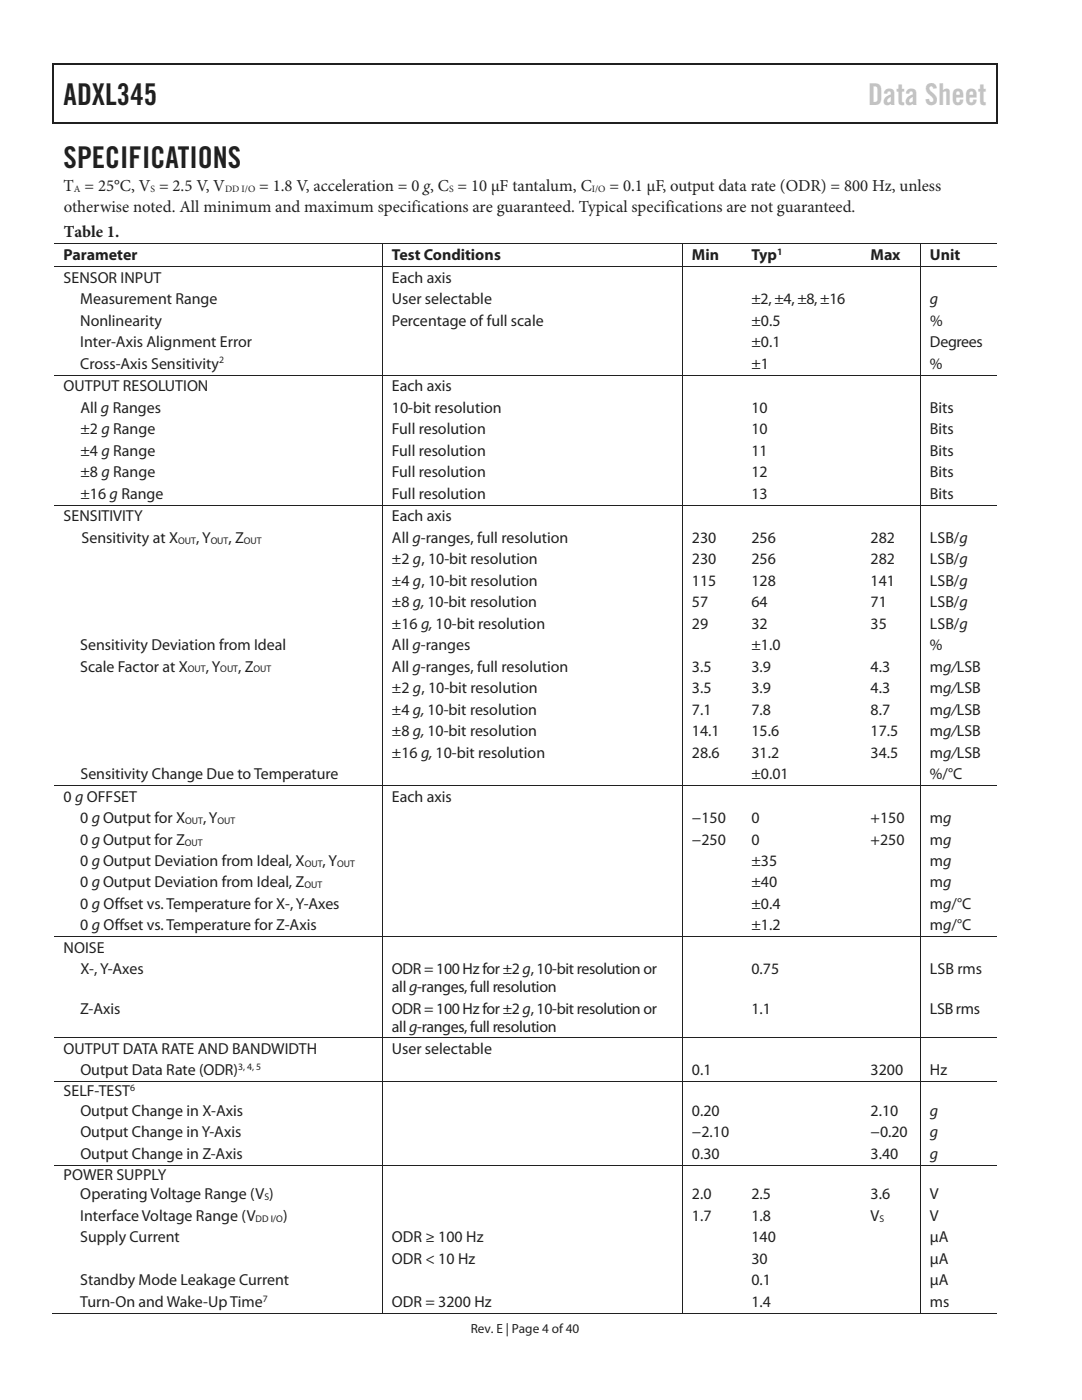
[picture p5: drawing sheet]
<svg xmlns="http://www.w3.org/2000/svg" width="216mm" height="279mm" viewBox="0 0 216 279" stroke-linecap="round" stroke-linejoin="round" font-family="sans-serif">
<defs><g id="words">
<g font-size="6" fill="#231f20">
<text x="12.7" y="21">ADXL345</text>
<text x="12.7" y="33.6">SPECIFICATIONS</text>
</g>
<text font-size="6" fill="#c1c2c4" x="173.2" y="21">Data Sheet</text>
<g font-size="3.3" fill="#231f20">
<text x="12.7" y="38.1">T = 25°C, V = 2.5 V, V</text>
<text x="51.7" y="38.1">= 1.8 V, acceleration = 0 g, C = 10 µF tantalum, C</text>
<text x="121.6" y="38.1">= 0.1 µF, output data rate (ODR) = 800 Hz, unless</text>
<text x="12.7" y="42.4">otherwise noted. All minimum and maximum specifications are guaranteed. Typical specifications are not guaranteed.</text>
<text x="12.7" y="47.4">Table 1.</text>
</g>
<g font-size="3.2" fill="#231f20">
<text x="12.7" y="51.9">Parameter</text>
<text x="78.2" y="51.9">Test Conditions</text>
<text x="138.1" y="51.9">Min</text>
<text x="149.9" y="51.9">Typ</text>
<text x="173.7" y="51.9">Max</text>
<text x="185.6" y="51.9">Unit</text>
<text x="12.7" y="56.4">SENSOR INPUT</text>
<text x="78.2" y="56.4">Each axis</text>
<text x="16" y="60.7">Measurement Range</text>
<text x="16" y="65">Nonlinearity</text>
<text x="78.2" y="65">Percentage of full scale</text>
<text x="78.2" y="60.7">User selectable</text>
<text x="149.9" y="60.7">±2, ±4, ±8, ±16</text>
<text x="149.9" y="65">±0.5</text>
<text x="185.6" y="60.7">g</text>
<text x="185.6" y="65">%</text>
<text x="16" y="69.3">Inter-Axis Alignment Error</text>
<text x="149.9" y="69.3">±0.1</text>
<text x="185.6" y="69.3">Degrees</text>
<text x="16" y="73.6">Cross-Axis Sensitivity</text>
<text x="149.9" y="73.6">±1</text>
<text x="185.6" y="73.6">%</text>
<text x="12.7" y="78.1">OUTPUT RESOLUTION</text>
<text x="16" y="82.4">All g Ranges</text>
<text x="78.2" y="78.1">Each axis</text>
<text x="78.2" y="82.4">10-bit resolution</text>
<text x="149.9" y="82.4">10</text>
<text x="185.6" y="82.4">Bits</text>
<text x="16" y="86.7">±2 g Range</text>
<text x="78.2" y="86.7">Full resolution</text>
<text x="149.9" y="86.7">10</text>
<text x="185.6" y="86.7">Bits</text>
<text x="16" y="91">±4 g Range</text>
<text x="16" y="95.3">±8 g Range</text>
<text x="78.2" y="95.3">Full resolution</text>
<text x="78.2" y="91">Full resolution</text>
<text x="149.9" y="91">11</text>
<text x="149.9" y="95.3">12</text>
<text x="185.6" y="91">Bits</text>
<text x="185.6" y="95.3">Bits</text>
<text x="16" y="99.5">±16 g Range</text>
<text x="78.2" y="99.5">Full resolution</text>
<text x="149.9" y="99.5">13</text>
<text x="185.6" y="99.5">Bits</text>
<text x="12.7" y="104">SENSITIVITY</text>
<text x="78.2" y="104">Each axis</text>
<text x="16.3" y="108.3">Sensitivity at X</text>
<text x="39.1" y="108.3">, Y</text>
<text x="45.6" y="108.3">, Z</text>
<text x="78.2" y="112.6">±2 g, 10-bit resolution</text>
<text x="78.2" y="108.3">All g-ranges, full resolution</text>
<text x="138.1" y="112.6">230</text>
<text x="138.1" y="108.3">230</text>
<text x="149.9" y="112.6">256</text>
<text x="149.9" y="108.3">256</text>
<text x="173.7" y="112.6">282</text>
<text x="173.7" y="108.3">282</text>
<text x="185.6" y="112.6">LSB/g</text>
<text x="185.6" y="108.3">LSB/g</text>
<text x="78.2" y="116.9">±4 g, 10-bit resolution</text>
<text x="138.1" y="116.9">115</text>
<text x="149.9" y="116.9">128</text>
<text x="173.7" y="116.9">141</text>
<text x="185.6" y="116.9">LSB/g</text>
<text x="78.2" y="121.2">±8 g,10-bit resolution</text>
<text x="78.2" y="125.5">±16 g,10-bit resolution</text>
<text x="138.1" y="121.2">57</text>
<text x="138.1" y="125.5">29</text>
<text x="149.9" y="121.2">64</text>
<text x="149.9" y="125.5">32</text>
<text x="173.7" y="121.2">71</text>
<text x="173.7" y="125.5">35</text>
<text x="185.6" y="121.2">LSB/g</text>
<text x="185.6" y="125.5">LSB/g</text>
<text x="16" y="129.8">Sensitivity Deviation from Ideal</text>
<text x="78.2" y="129.8">All g-ranges</text>
<text x="149.9" y="129.8">±1.0</text>
<text x="185.6" y="129.8">%</text>
<text x="16" y="134">Scale Factor at X</text>
<text x="41.1" y="134">, Y</text>
<text x="47.5" y="134">, Z</text>
<text x="78.2" y="134">All g-ranges, full resolution</text>
<text x="138.1" y="134">3.5</text>
<text x="149.9" y="134">3.9</text>
<text x="173.7" y="134">4.3</text>
<text x="185.6" y="134">mg/LSB</text>
<text x="78.2" y="138.3">±2 g, 10-bit resolution</text>
<text x="78.2" y="142.6">±4 g,10-bit resolution</text>
<text x="138.1" y="138.3">3.5</text>
<text x="138.1" y="142.6">7.1</text>
<text x="149.9" y="138.3">3.9</text>
<text x="149.9" y="142.6">7.8</text>
<text x="173.7" y="138.3">4.3</text>
<text x="173.7" y="142.6">8.7</text>
<text x="185.6" y="138.3">mg/LSB</text>
<text x="185.6" y="142.6">mg/LSB</text>
<text x="78.2" y="146.9">±8 g,10-bit resolution</text>
<text x="138.1" y="146.9">14.1</text>
<text x="149.9" y="146.9">15.6</text>
<text x="173.7" y="146.9">17.5</text>
<text x="185.6" y="146.9">mg/LSB</text>
<text x="16" y="155.5">Sensitivity Change Due to Temperature</text>
<text x="78.2" y="151.2">±16 g,10-bit resolution</text>
<text x="138.1" y="151.2">28.6</text>
<text x="149.9" y="151.2">31.2</text>
<text x="149.9" y="155.5">±0.01</text>
<text x="173.7" y="151.2">34.5</text>
<text x="185.6" y="151.2">mg/LSB</text>
<text x="185.6" y="155.5">%/°C</text>
<text x="12.7" y="160">0 g OFFSET</text>
<text x="78.2" y="160">Each axis</text>
<text x="16" y="164.3">0 g Output for X</text>
<text x="40.5" y="164.3">, Y</text>
<text x="138.1" y="164.3">−150</text>
<text x="149.9" y="164.3">0</text>
<text x="173.7" y="164.3">+150</text>
<text x="185.6" y="164.3">mg</text>
<text x="16" y="168.6">0 g Output for Z</text>
<text x="16" y="172.8">0 g Output Deviation from Ideal, X</text>
<text x="64.4" y="172.8">, Y</text>
<text x="138.1" y="168.6">−250</text>
<text x="149.9" y="172.8">±35</text>
<text x="149.9" y="168.6">0</text>
<text x="173.7" y="168.6">+250</text>
<text x="185.6" y="172.8">mg</text>
<text x="185.6" y="168.6">mg</text>
<text x="16" y="177.1">0 g Output Deviation from Ideal, Z</text>
<text x="149.9" y="177.1">±40</text>
<text x="185.6" y="177.1">mg</text>
<text x="16" y="181.3">0 g Offset vs. Temperature for X-, Y-Axes</text>
<text x="16" y="185.6">0 g Offset vs. Temperature for Z-Axis</text>
<text x="149.9" y="181.3">±0.4</text>
<text x="149.9" y="185.6">±1.2</text>
<text x="185.6" y="181.3">mg/°C</text>
<text x="185.6" y="185.6">mg/°C</text>
<text x="12.7" y="190.1">NOISE</text>
<text x="16" y="194.4">X-, Y-Axes</text>
<text x="78.2" y="198">all g-ranges, full resolution</text>
<text x="78.2" y="194.4">ODR = 100 Hz for ±2g, 10-bit resolution or</text>
<text x="149.9" y="194.4">0.75</text>
<text x="185.6" y="194.4">LSB rms</text>
<text x="16" y="202.3">Z-Axis</text>
<text x="78.2" y="202.3">ODR = 100 Hz for ±2g, 10-bit resolution or</text>
<text x="149.9" y="202.3">1.1</text>
<text x="185.6" y="202.3">LSB rms</text>
<text x="78.2" y="205.9">all g-ranges, full resolution</text>
<text x="12.7" y="210.3">OUTPUT DATA RATE AND BANDWIDTH</text>
<text x="16" y="214.6">Output Data Rate (ODR)</text>
<text x="78.2" y="210.3">User selectable</text>
<text x="138.1" y="214.6">0.1</text>
<text x="173.7" y="214.6">3200</text>
<text x="185.6" y="214.6">Hz</text>
<text x="12.7" y="218.8">SELF-TEST</text>
<text x="16" y="222.7">Output Change in X-Axis</text>
<text x="16" y="227">Output Change in Y-Axis</text>
<text x="138.1" y="227">−2.10</text>
<text x="138.1" y="222.7">0.20</text>
<text x="173.7" y="227">−0.20</text>
<text x="173.7" y="222.7">2.10</text>
<text x="185.6" y="227">g</text>
<text x="185.6" y="222.7">g</text>
<text x="16" y="231.3">Output Change in Z-Axis</text>
<text x="138.1" y="231.3">0.30</text>
<text x="173.7" y="231.3">3.40</text>
<text x="185.6" y="231.3">g</text>
<text x="12.7" y="235.4">POWER SUPPLY</text>
<text x="16" y="239.4">Operating Voltage Range (V )</text>
<text x="138.1" y="239.4">2.0</text>
<text x="149.9" y="239.4">2.5</text>
<text x="173.7" y="239.4">3.6</text>
<text x="185.6" y="239.4">V</text>
<text x="16" y="243.6">Interface Voltage Range (V</text>
<text x="56.5" y="243.6">)</text>
<text x="138.1" y="243.6">1.7</text>
<text x="149.9" y="243.6">1.8</text>
<text x="173.7" y="243.6">V</text>
<text x="185.6" y="243.6">V</text>
<text x="16" y="247.9">Supply Current</text>
<text x="78.2" y="247.9">ODR ≥ 100 Hz</text>
<text x="149.9" y="247.9">140</text>
<text x="185.6" y="247.9">µA</text>
<text x="16" y="256.5">Standby Mode Leakage Current</text>
<text x="78.2" y="252.2">ODR &lt; 10 Hz</text>
<text x="149.9" y="256.5">0.1</text>
<text x="149.9" y="252.2">30</text>
<text x="185.6" y="252.2">µA</text>
<text x="185.6" y="256.5">µA</text>
<text x="16" y="260.8">Turn-On and Wake-Up Time</text>
<text x="78.2" y="260.8">ODR = 3200 Hz</text>
<text x="149.9" y="260.8">1.4</text>
<text x="185.6" y="260.8">ms</text>
</g>
<text font-size="2.6" fill="#231f20" x="93.9" y="266">Rev. E | Page 4 of 40</text>
<g font-size="1.9" fill="#231f20">
<text x="14.8" y="38.3">A</text>
<text x="30" y="38.3">S</text>
<text x="44.9" y="38.3">DD I/O</text>
<text x="89.6" y="38.3">S</text>
<text x="118.1" y="38.3">I/O</text>
<text x="155.1" y="50.9">1</text>
<text x="43.7" y="72.5">2</text>
<text x="35.6" y="108.5">OUT</text>
<text x="42" y="108.5">OUT</text>
<text x="48.7" y="108.5">OUT</text>
<text x="37.5" y="134.2">OUT</text>
<text x="44" y="134.2">OUT</text>
<text x="50.6" y="134.2">OUT</text>
<text x="36.9" y="164.4">OUT</text>
<text x="43.4" y="164.4">OUT</text>
<text x="36.9" y="168.7">OUT</text>
<text x="60.8" y="173">OUT</text>
<text x="67.3" y="173">OUT</text>
<text x="60.7" y="177.2">OUT</text>
<text x="47.5" y="213.6">3, 4, 5</text>
<text x="26" y="217.7">6</text>
<text x="52.7" y="239.5">S</text>
<text x="51" y="243.8">DD I/O</text>
<text x="175.5" y="243.8">S</text>
<text x="52.5" y="259.8">7</text>
</g>
</g></defs>
<g fill="#231f20">
<path d="M10.5 12.7h.3v1h-.3z"/>
<path d="M10.5 12.7h.3v.3h-.3z"/>
</g>
<path d="M10.8 12.8h122.5" fill="none" stroke="#231f20" stroke-width=".25"/>
<path d="M133.3 12.7h.3v.3h-.3z" fill="#231f20"/>
<path d="M133.6 12.8h65.2" fill="none" stroke="#231f20" stroke-width=".25"/>
<g fill="#231f20">
<path d="M198.8 12.7h.2v1h-.2z"/>
<path d="M198.8 12.7h.2v.3h-.2z"/>
</g>
<path d="M10.7 13.7v10.7" fill="none" stroke="#231f20" stroke-width=".25"/>
<path d="M10.5 24.4h.3v.3h-.3z" fill="#231f20"/>
<path d="M10.8 24.5h122.5" fill="none" stroke="#231f20" stroke-width=".25"/>
<path d="M133.1 24.4h.2v.3h-.2z" fill="#231f20"/>
<path d="M198.9 13.7v10.7M133.3 24.5h65.5" fill="none" stroke="#231f20" stroke-width=".25"/>
<path d="M198.8 24.4h.2v.3h-.2z" fill="#231f20"/>
<path d="M10.8 48.7h65.4" fill="none" stroke="#231f20" stroke-width=".2"/>
<path d="M76.2 48.6h.2v.2h-.2z" fill="#231f20"/>
<path d="M76.4 48.7h59.7" fill="none" stroke="#231f20" stroke-width=".2"/>
<path d="M136.1 48.6h.1v.2h-.1z" fill="#231f20"/>
<path d="M136.2 48.7h11.8" fill="none" stroke="#231f20" stroke-width=".2"/>
<path d="M148 48.6h.2v.2h-.2z" fill="#231f20"/>
<path d="M148.2 48.7h23.6" fill="none" stroke="#231f20" stroke-width=".2"/>
<path d="M171.8 48.6h.2v.2h-.2z" fill="#231f20"/>
<path d="M172 48.7h11.6" fill="none" stroke="#231f20" stroke-width=".2"/>
<path d="M183.6 48.6h.2v.2h-.2z" fill="#231f20"/>
<path d="M10.8 53.2h65.4M76.3 48.8v4.3M136.2 48.8v4.3M183.7 48.8v4.3M183.8 48.7h15" fill="none" stroke="#231f20" stroke-width=".2"/>
<path d="M76.2 53.1h.2v.2h-.2z" fill="#231f20"/>
<path d="M76.4 53.2h59.7" fill="none" stroke="#231f20" stroke-width=".2"/>
<path d="M136.1 53.1h.1v.2h-.1z" fill="#231f20"/>
<path d="M136.2 53.2h11.8" fill="none" stroke="#231f20" stroke-width=".2"/>
<path d="M148 53.1h.2v.2h-.2z" fill="#231f20"/>
<path d="M148.2 53.2h23.6" fill="none" stroke="#231f20" stroke-width=".2"/>
<path d="M171.8 53.1h.2v.2h-.2z" fill="#231f20"/>
<path d="M172 53.2h11.6" fill="none" stroke="#231f20" stroke-width=".2"/>
<path d="M183.6 53.1h.2v.2h-.2z" fill="#231f20"/>
<path d="M76.3 53.3v21.5M136.2 53.3v21.5M183.7 53.3v21.5M183.8 53.2h15M10.8 74.9h65.4" fill="none" stroke="#231f20" stroke-width=".2"/>
<path d="M76.2 74.8h.2v.2h-.2z" fill="#231f20"/>
<path d="M76.4 74.9h59.7" fill="none" stroke="#231f20" stroke-width=".2"/>
<path d="M136.1 74.8h.1v.2h-.1z" fill="#231f20"/>
<path d="M136.2 74.9h11.8" fill="none" stroke="#231f20" stroke-width=".2"/>
<path d="M148 74.8h.2v.2h-.2z" fill="#231f20"/>
<path d="M148.2 74.9h23.6" fill="none" stroke="#231f20" stroke-width=".2"/>
<path d="M171.8 74.8h.2v.2h-.2z" fill="#231f20"/>
<path d="M172 74.9h11.6" fill="none" stroke="#231f20" stroke-width=".2"/>
<path d="M183.6 74.8h.2v.2h-.2z" fill="#231f20"/>
<path d="M76.3 75v25.7M136.2 75v25.7M183.7 75v25.7M183.8 74.9h15M10.8 100.8h65.4" fill="none" stroke="#231f20" stroke-width=".2"/>
<path d="M76.2 100.7h.2v.2h-.2z" fill="#231f20"/>
<path d="M76.4 100.8h59.7" fill="none" stroke="#231f20" stroke-width=".2"/>
<path d="M136.1 100.7h.1v.2h-.1z" fill="#231f20"/>
<path d="M136.2 100.8h11.8" fill="none" stroke="#231f20" stroke-width=".2"/>
<path d="M148 100.7h.2v.2h-.2z" fill="#231f20"/>
<path d="M148.2 100.8h23.6" fill="none" stroke="#231f20" stroke-width=".2"/>
<path d="M171.8 100.7h.2v.2h-.2z" fill="#231f20"/>
<path d="M172 100.8h11.6" fill="none" stroke="#231f20" stroke-width=".2"/>
<path d="M183.6 100.7h.2v.2h-.2z" fill="#231f20"/>
<path d="M76.3 100.9v55.8M136.2 100.9v55.8M183.7 100.9v55.8M183.8 100.8h15M10.8 156.8h65.4" fill="none" stroke="#231f20" stroke-width=".2"/>
<path d="M76.2 156.7h.2v.2h-.2z" fill="#231f20"/>
<path d="M76.4 156.8h59.7" fill="none" stroke="#231f20" stroke-width=".2"/>
<path d="M136.1 156.7h.1v.2h-.1z" fill="#231f20"/>
<path d="M136.2 156.8h11.8" fill="none" stroke="#231f20" stroke-width=".2"/>
<path d="M148 156.7h.2v.2h-.2z" fill="#231f20"/>
<path d="M148.2 156.8h23.6" fill="none" stroke="#231f20" stroke-width=".2"/>
<path d="M171.8 156.7h.2v.2h-.2z" fill="#231f20"/>
<path d="M172 156.8h11.6" fill="none" stroke="#231f20" stroke-width=".2"/>
<path d="M183.6 156.7h.2v.2h-.2z" fill="#231f20"/>
<path d="M76.3 156.9v29.9M136.2 156.9v29.9M183.7 156.9v29.9M183.8 156.8h15M10.8 186.9h65.4" fill="none" stroke="#231f20" stroke-width=".2"/>
<path d="M76.2 186.8h.2v.2h-.2z" fill="#231f20"/>
<path d="M76.4 186.9h59.7" fill="none" stroke="#231f20" stroke-width=".2"/>
<path d="M136.1 186.8h.1v.2h-.1z" fill="#231f20"/>
<path d="M136.2 186.9h11.8" fill="none" stroke="#231f20" stroke-width=".2"/>
<path d="M148 186.8h.2v.2h-.2z" fill="#231f20"/>
<path d="M148.2 186.9h23.6" fill="none" stroke="#231f20" stroke-width=".2"/>
<path d="M171.8 186.8h.2v.2h-.2z" fill="#231f20"/>
<path d="M172 186.9h11.6" fill="none" stroke="#231f20" stroke-width=".2"/>
<path d="M183.6 186.8h.2v.2h-.2z" fill="#231f20"/>
<path d="M76.3 187v20.1M136.2 187v20.1M183.7 187v20.1M183.8 186.9h15M10.8 207.1h65.4" fill="none" stroke="#231f20" stroke-width=".2"/>
<path d="M76.2 207.1h.2v.1h-.2z" fill="#231f20"/>
<path d="M76.4 207.1h59.7" fill="none" stroke="#231f20" stroke-width=".2"/>
<path d="M136.1 207.1h.1v.1h-.1z" fill="#231f20"/>
<path d="M136.2 207.1h11.8" fill="none" stroke="#231f20" stroke-width=".2"/>
<path d="M148 207.1h.2v.1h-.2z" fill="#231f20"/>
<path d="M148.2 207.1h23.6" fill="none" stroke="#231f20" stroke-width=".2"/>
<path d="M171.8 207.1h.2v.1h-.2z" fill="#231f20"/>
<path d="M172 207.1h11.6" fill="none" stroke="#231f20" stroke-width=".2"/>
<path d="M183.6 207.1h.2v.1h-.2z" fill="#231f20"/>
<path d="M10.8 215.9h65.4M76.3 207.2v8.6M136.2 207.2v8.6M183.7 207.2v8.6M183.8 207.1h15" fill="none" stroke="#231f20" stroke-width=".2"/>
<path d="M76.2 215.8h.2v.2h-.2z" fill="#231f20"/>
<path d="M76.4 215.9h59.7" fill="none" stroke="#231f20" stroke-width=".2"/>
<path d="M136.1 215.8h.1v.2h-.1z" fill="#231f20"/>
<path d="M136.2 215.9h11.8" fill="none" stroke="#231f20" stroke-width=".2"/>
<path d="M148 215.8h.2v.2h-.2z" fill="#231f20"/>
<path d="M148.2 215.9h23.6" fill="none" stroke="#231f20" stroke-width=".2"/>
<path d="M171.8 215.8h.2v.2h-.2z" fill="#231f20"/>
<path d="M172 215.9h11.6" fill="none" stroke="#231f20" stroke-width=".2"/>
<path d="M183.6 215.8h.2v.2h-.2z" fill="#231f20"/>
<path d="M76.3 216v16.5M136.2 216v16.5M183.7 216v16.5M183.8 215.9h15M10.8 232.6h65.4" fill="none" stroke="#231f20" stroke-width=".2"/>
<path d="M76.2 232.5h.2v.1h-.2z" fill="#231f20"/>
<path d="M76.4 232.6h59.7" fill="none" stroke="#231f20" stroke-width=".2"/>
<path d="M136.1 232.5h.1v.1h-.1z" fill="#231f20"/>
<path d="M136.2 232.6h11.8" fill="none" stroke="#231f20" stroke-width=".2"/>
<path d="M148 232.5h.2v.1h-.2z" fill="#231f20"/>
<path d="M148.2 232.6h23.6" fill="none" stroke="#231f20" stroke-width=".2"/>
<path d="M171.8 232.5h.2v.1h-.2z" fill="#231f20"/>
<path d="M172 232.6h11.6" fill="none" stroke="#231f20" stroke-width=".2"/>
<path d="M183.6 232.5h.2v.1h-.2z" fill="#231f20"/>
<path d="M76.3 232.6v29.4M136.2 232.6v25.1M183.7 232.6v25.1M183.8 232.6h15M10.5 262.1h65.7" fill="none" stroke="#231f20" stroke-width=".2"/>
<path d="M76.2 262h.2v.2h-.2z" fill="#231f20"/>
<path d="M136.2 257.7v4.3M76.4 262.1h59.7" fill="none" stroke="#231f20" stroke-width=".2"/>
<path d="M136.1 262h.1v.2h-.1z" fill="#231f20"/>
<path d="M136.2 262.1h11.8" fill="none" stroke="#231f20" stroke-width=".2"/>
<path d="M147.8 262h.2v.2h-.2z" fill="#231f20"/>
<path d="M148 262.1h23.8" fill="none" stroke="#231f20" stroke-width=".2"/>
<path d="M171.6 262h.1v.2h-.1z" fill="#231f20"/>
<path d="M183.7 257.7v4.3M171.7 262.1h11.9" fill="none" stroke="#231f20" stroke-width=".2"/>
<path d="M183.6 262h.2v.2h-.2z" fill="#231f20"/>
<path d="M183.8 262.1h15" fill="none" stroke="#231f20" stroke-width=".2"/>
<use href="#words"/>
</svg>
